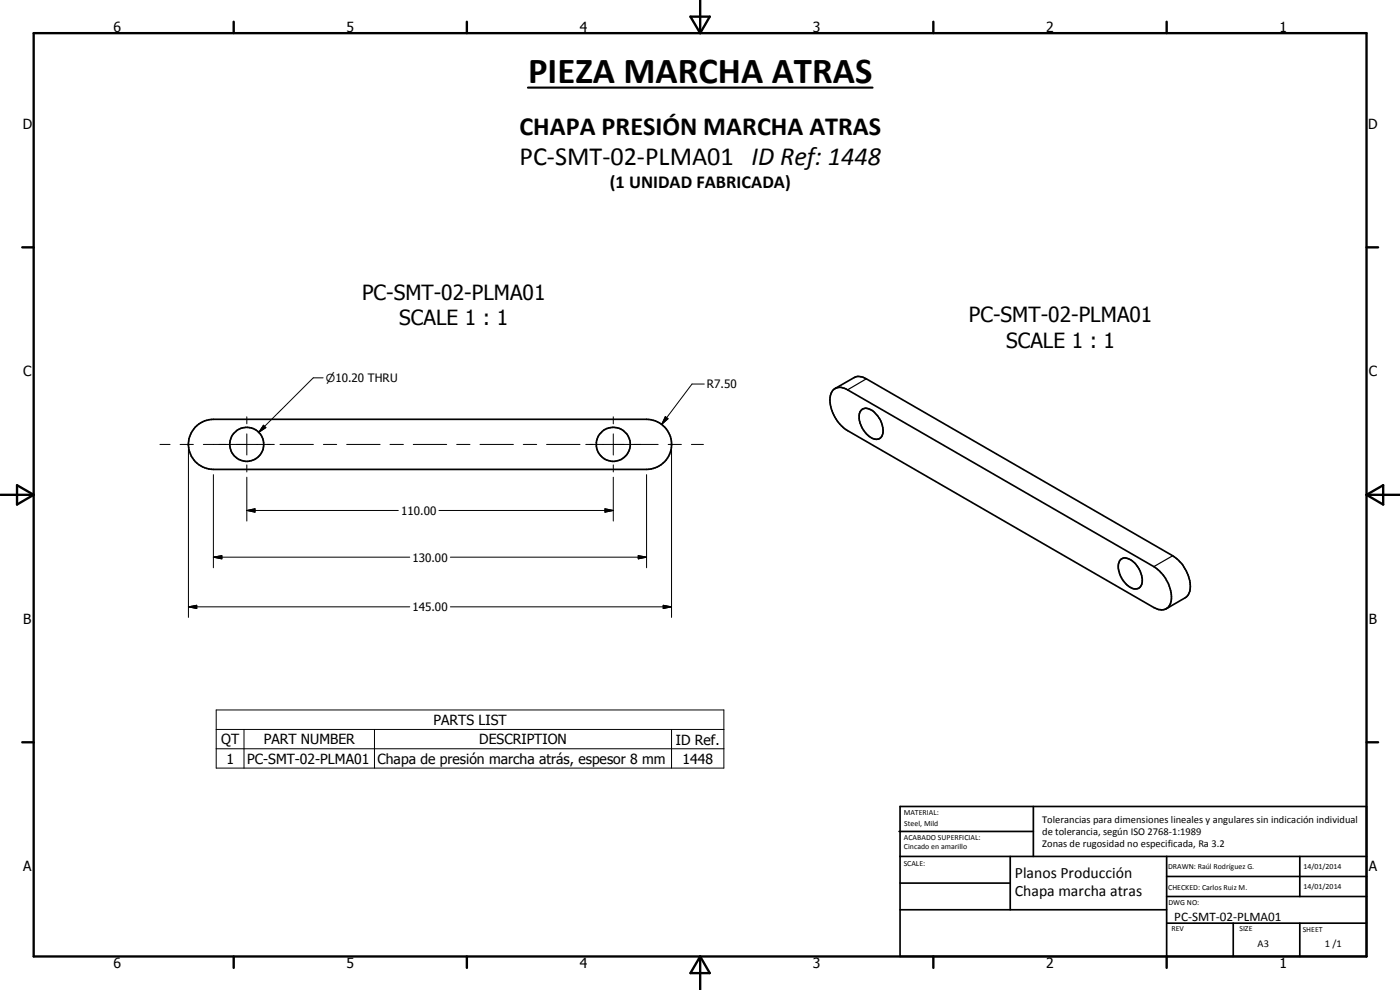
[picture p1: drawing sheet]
<svg xmlns="http://www.w3.org/2000/svg" width="420mm" height="297mm" viewBox="0 0 420 297" stroke-linecap="round" stroke-linejoin="round" font-family="sans-serif">
<defs><g id="words">
<text font-size="11" x="158.5" y="24.8">PIEZA MARCHA ATRAS</text>
<g font-size="7.9">
<text x="155.9" y="40.5">CHAPA PRESIÓN MARCHA ATRAS</text>
<text x="155.9" y="49.4">PC-SMT-02-PLMA01 ID Ref: 1448</text>
</g>
<g font-size="6.3">
<text x="108.7" y="90.1">PC-SMT-02-PLMA01</text>
<text x="119.8" y="97.6">SCALE 1 : 1</text>
<text x="290.8" y="96.7">PC-SMT-02-PLMA01</text>
<text x="302" y="104.3">SCALE 1 : 1</text>
</g>
<text font-size="5.5" x="183" y="56.5">(1 UNIDAD FABRICADA)</text>
<g font-size="4.7">
<text x="304.6" y="263.5">Planos Producción</text>
<text x="304.6" y="268.9">Chapa marcha atras</text>
</g>
<g font-size="4.2">
<text x="34" y="9.6">6</text>
<text x="104" y="9.6">5</text>
<text x="174" y="9.6">4</text>
<text x="244" y="9.6">3</text>
<text x="314" y="9.6">2</text>
<text x="384" y="9.6">1</text>
<text x="6.8" y="38.7">D</text>
<text x="410.6" y="38.7">D</text>
<text x="7" y="112.9">C</text>
<text x="410.8" y="112.9">C</text>
<text x="7" y="187.1">B</text>
<text x="410.8" y="187.1">B</text>
<text x="130.1" y="217.5">PARTS LIST</text>
<text x="66.4" y="223.3">QT</text>
<text x="79.2" y="223.3">PART NUMBER</text>
<text x="143.8" y="223.3">DESCRIPTION</text>
<text x="202.8" y="223.4">ID Ref.</text>
<text x="67.9" y="229.1">1</text>
<text x="74.2" y="229.1">PC-SMT-02-PLMA01</text>
<text x="113.3" y="229.3">Chapa de presión marcha atrás, espesor 8 mm</text>
<text x="204.8" y="229.2">1448</text>
<text x="7" y="261.4">A</text>
<text x="410.8" y="261.4">A</text>
<text x="34" y="290.4">6</text>
<text x="104" y="290.4">5</text>
<text x="174" y="290.4">4</text>
<text x="244" y="290.4">3</text>
<text x="314" y="290.4">2</text>
<text x="384" y="290.4">1</text>
</g>
<text font-size="3.9" x="352.4" y="276.3">PC-SMT-02-PLMA01</text>
<g font-size="3.5">
<text x="212.2" y="116.5">R7.50</text>
<text x="120.4" y="154.4">110.00</text>
<text x="123.8" y="168.5">130.00</text>
<text x="123.8" y="183.4">145.00</text>
</g>
<text font-size="3.3" x="97.8" y="114.7">n10.20 THRU</text>
<g font-size="3.1">
<text x="312.7" y="246.8">Tolerancias para dimensiones lineales y angulares sin indicación individual</text>
<text x="312.7" y="250.4">de tolerancia, según ISO 2768-1:1989</text>
<text x="312.7" y="254">Zonas de rugosidad no especificada, Ra 3.2</text>
<text x="377.4" y="284.1">A3</text>
<text x="397.6" y="284.2">1 /1</text>
</g>
<g font-size="2.4">
<text x="271.2" y="244.4">MATERIAL:</text>
<text x="271.3" y="252">ACABADO SUPERFICIAL:</text>
<text x="271.4" y="247.9">Steel, Mild</text>
<text x="271.3" y="254.6">Cincado en amarillo</text>
<text x="271.2" y="259.7">SCALE:</text>
<text x="350.6" y="260.8">DRAWN: Raúl Rodríguez G.</text>
<text x="391.2" y="260.6">14/01/2014</text>
<text x="350.6" y="267">CHECKED: Carlos Ruiz M.</text>
<text x="391.2" y="266.7">14/01/2014</text>
<text x="350.6" y="271.4">DWG NO:</text>
<text x="351.6" y="279.3">REV</text>
<text x="372" y="279.4">SIZE</text>
<text x="391" y="279.6">SHEET</text>
</g>
</g></defs>
<g fill="none" stroke="#000" stroke-width=".51">
<path d="M249.9 117.1a3.3 3.3 0 0 1 4.5-.1l91.9 53a11 11 0 0 1 5 11 3.2 3.2 0 0 1-5 1.3l-91.9-53.1a11 11 0 0 1-5.1-10.9zM250.6 116.6l5.7-3.3a3.5 3.5 0 0 1 3.7 .4l91.9 53.1a11.4 11.4 0 0 1 5.2 10.6l-1.1 1.8-6 3.4M58.6 128.1a7.6 7.6 0 0 1 5.4-2.3h130a7.5 7.5 0 0 1 7.5 7.5 7.5 7.5 0 0 1-7.5 7.5h-130a7.5 7.5 0 0 1-6.9-4.5 7.5 7.5 0 0 1 1.5-8.2zM258.6 123a3.3 3.3 0 0 1 4.5 1.5 6.7 6.7 0 0 1 1.6 6.3 2.38 2.38 0 0 1-3.9 .1 7 7 0 0 1-2.7-7.4zM336.3 167.9a3.2 3.2 0 0 1 4.3 1.1 7.4 7.4 0 0 1 2 6.4 2.24 2.24 0 0 1-3.6 .7 7.1 7.1 0 0 1-3.1-7.7zM269.8 249.5h40.3M270.1 242h140v45h-140zM270.1 257h140M303.2 257v16M310.1 242v15M350.1 257v30M390.1 257v12"/>
<path d="M270.1 265h33.1M270.1 273h80M350.1 277h60M350.1 269h60M350.1 263h60M370.1 277v10M390.1 277v10"/>
<circle cx="74.1" cy="133.3" r="5.1"/>
<circle cx="184" cy="133.3" r="5.1"/>
</g>
<path d="M260 113.7l-5.6 3.3M351.9 166.8l-5.6 3.2" fill="none" stroke="#000" stroke-width=".35"/>
<g fill="none" stroke="#000" stroke-width=".71">
<path d="M10.1 9.9h400v277.1h-400zM70.1 6.5v3.4M140.1 6.5v3.4M207.2 5h5.8l-2.9 4.9zM210.1 0v9.9M280.1 6.5v3.4M350.1 6.5v3.4M6.7 74.2h3.4M410.1 74.2h3.5M.1 148.5h10M5.1 145.6l5 2.9-5 2.9zM410.1 148.5h10"/>
<path d="M410.1 148.5l5-2.9v5.8zM6.7 222.7h3.4M410.1 222.7h3.5M70.1 287v3.4M140.1 287v3.4M210.1 287v10M210.1 287l2.9 5h-5.8zM280.1 287v3.4M350.1 287v3.4"/>
</g>
<g fill="none" stroke="#000" stroke-width=".3">
<path d="M97 113.4h-3l-16.3 16.3M211.4 115.2h-3.7l-9.1 12.1M48 133.3h3M54 133.3h4M56.5 134.9v50.4M61 133.3h21.3M74.1 125.1v2.1M74.1 130.2v6.3M74.1 139.5v2.1M79.1 127.6l.7 .7-2.1 1.4zM84 133.3h10.1M97.1 133.3h3.9"/>
<path d="M104 133.3h10.1M117 133.3h4.1M124 133.3h10.1M137.1 133.3h3.9M144 133.3h10.1M157 133.3h4.1M164 133.3h10.1M175.8 133.3h21.7M184.1 125.1v2.1M184.1 130.2v6.3M184.1 139.5v2.1M199.7 125l.8 .6-1.9 1.7z"/>
<path d="M200.5 133.3h4M201.5 134.9v50.4M207.5 133.3h3.6M64 142.4v27.9M74.1 153.2l2.4-.5v1zM74.1 143.2v13.1M74.1 153.2h45.4M131.7 153.2h52.4M181.6 152.7l2.5 .5-2.5 .5zM184.1 143.2v13.1M194 142.4v27.9M64 167.2l2.6-.5v1z"/>
<path d="M64 167.2h59M135.2 167.2h58.8M191.5 166.7l2.5 .5-2.5 .5zM56.5 182.1l2.5-.5v1zM56.5 182.1h66.5M135.2 182.1h66.3M199 181.6l2.5 .5-2.5 .5zM64.9 213h152.3v17.5h-152.3zM64.9 218.9h152.3M73.2 218.9v11.6M112.4 218.9v11.6M201.5 218.9v11.6"/>
<path d="M64.9 224.7h152.3"/>
</g>
<path d="M79.1 127.6l.7 .7-2.1 1.4zM199.7 125l.8 .6-1.9 1.7zM74.1 153.2l2.4-.5v1zM181.6 152.7l2.5 .5-2.5 .5zM64 167.2l2.6-.5v1zM191.5 166.7l2.5 .5-2.5 .5zM56.5 182.1l2.5-.5v1zM199 181.6l2.5 .5-2.5 .5z" fill="#000"/>
<path d="M158.4 26.3h103.5" fill="none" stroke="#000" stroke-width=".63"/>
<use href="#words"/>
</svg>
